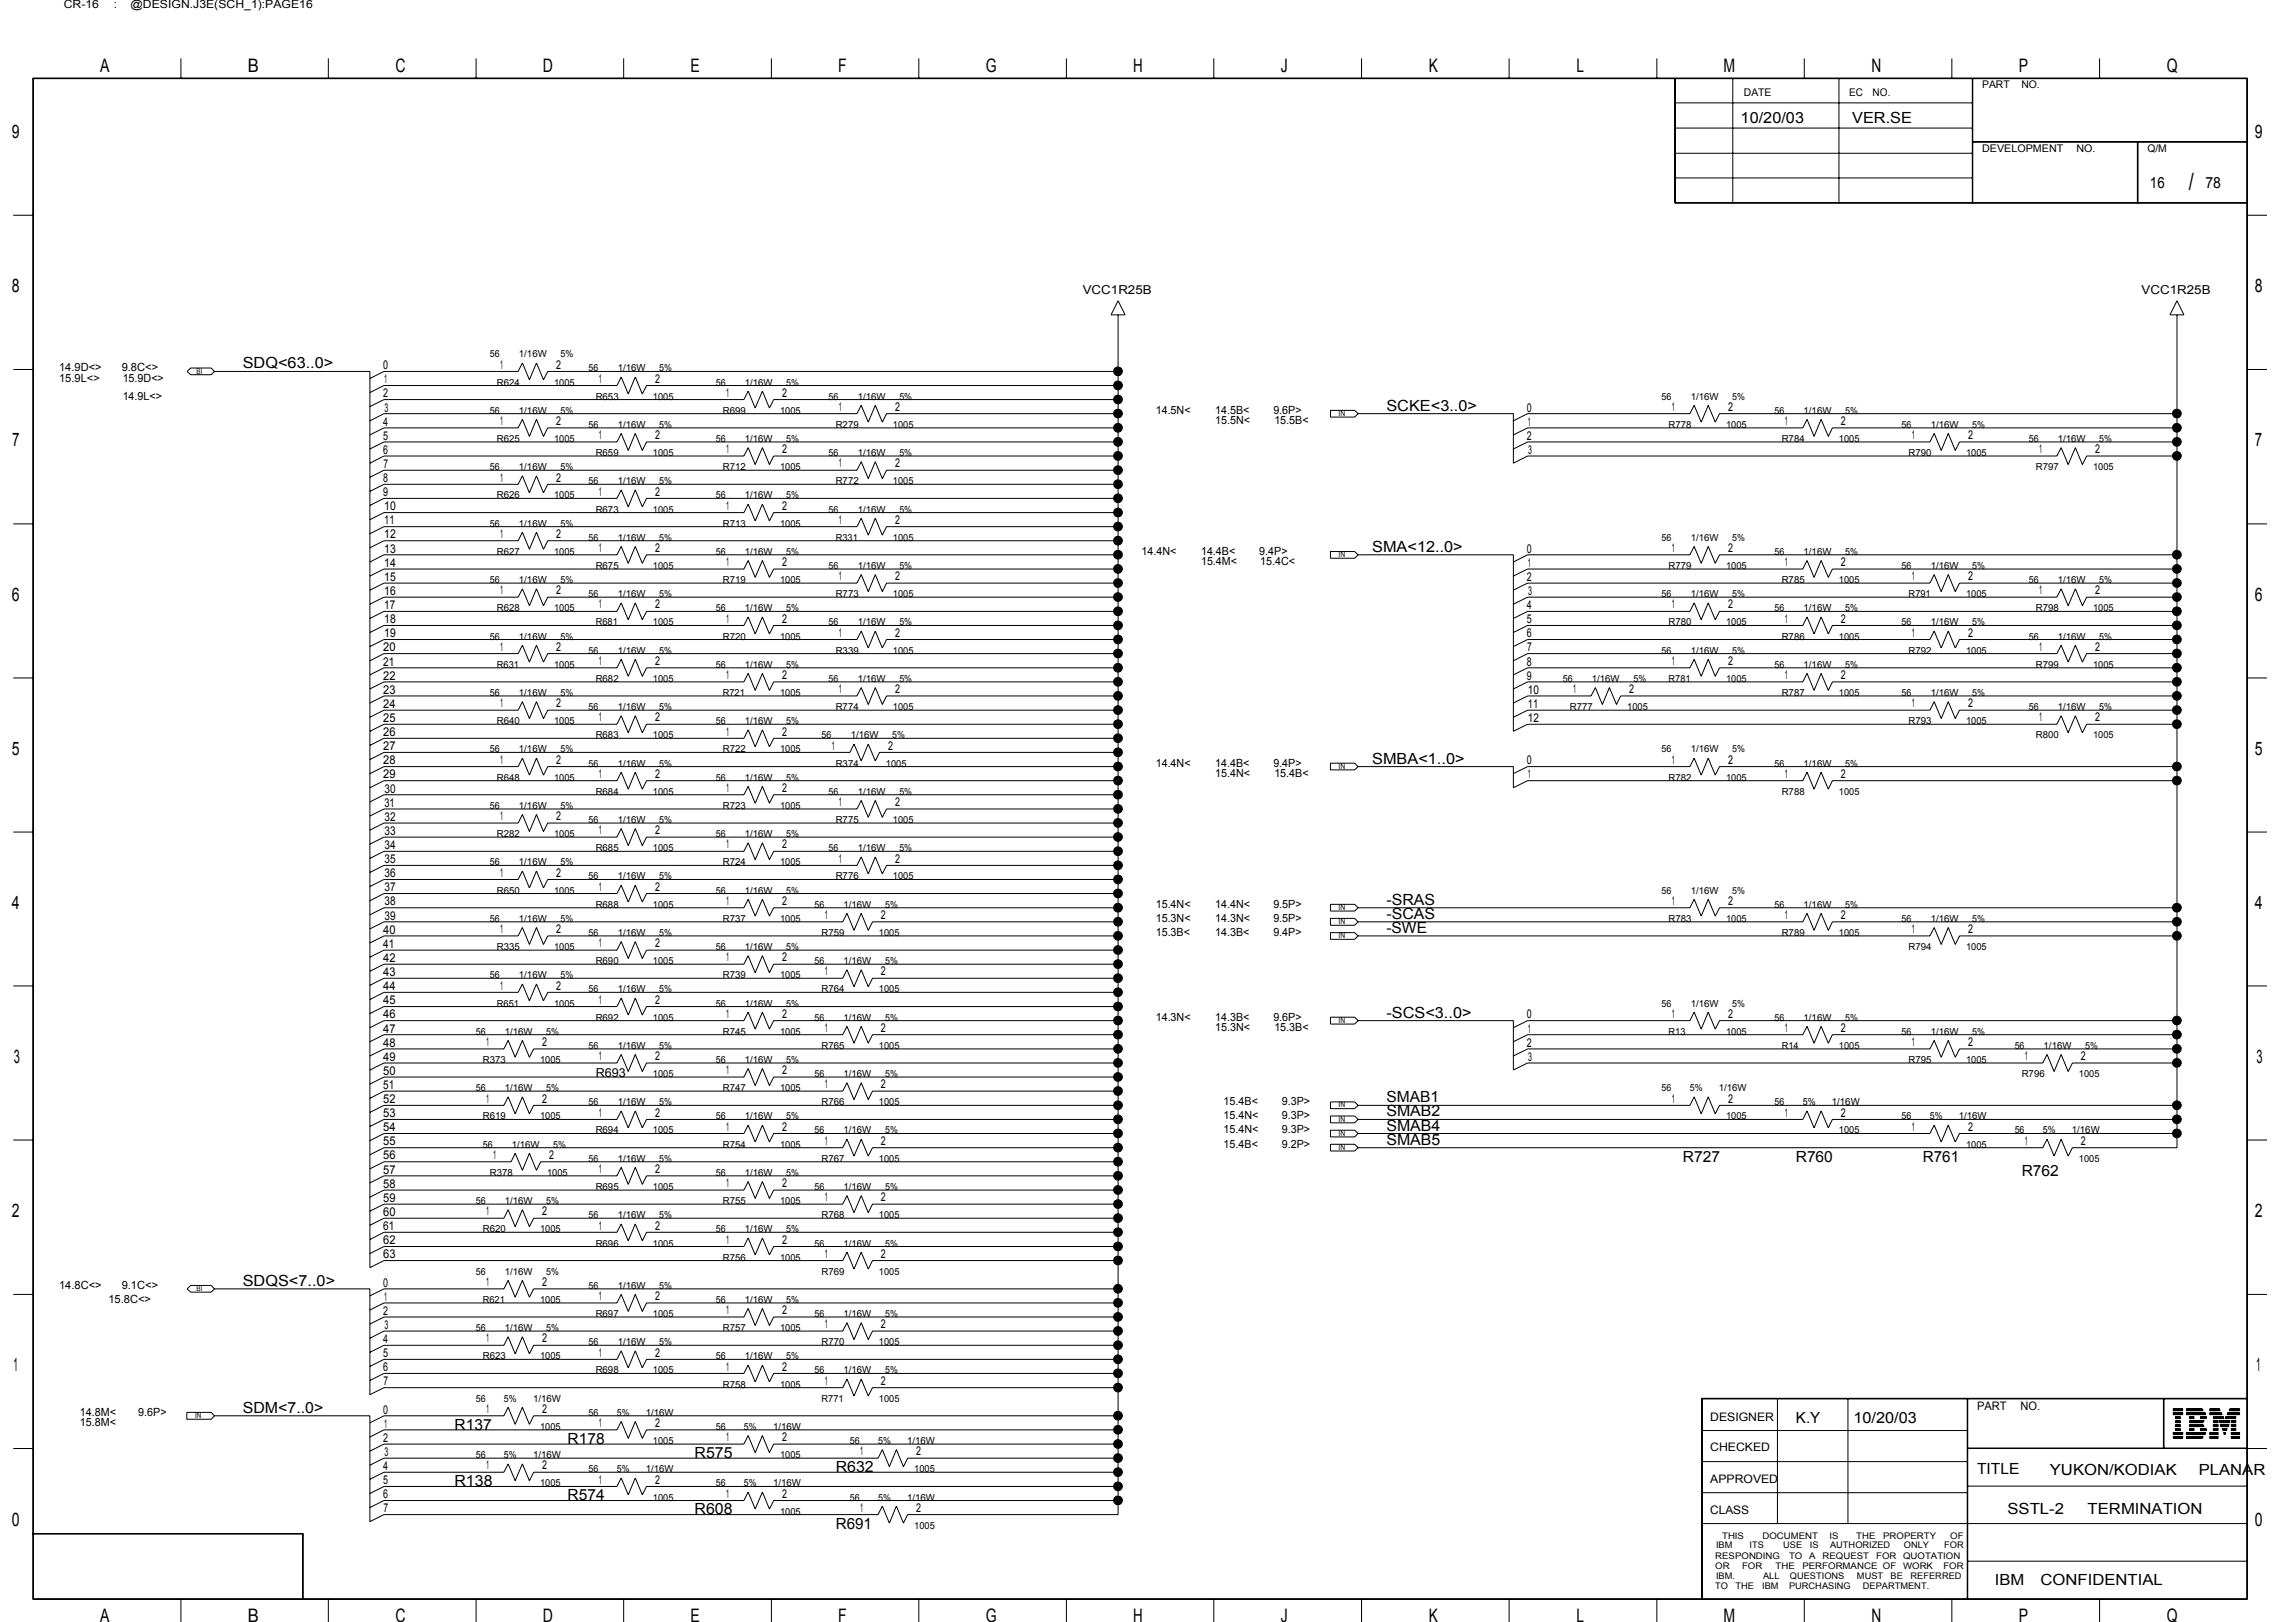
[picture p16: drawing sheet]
<svg xmlns="http://www.w3.org/2000/svg" width="297mm" height="210mm" viewBox="0 0 297 210" stroke-linecap="round" stroke-linejoin="round" font-family="sans-serif">
<defs><g id="words">
<text font-size="3.1" x="283.2" y="24.6">/</text>
<g font-size="2.4">
<text x="13" y="9.4">A</text>
<text x="32" y="9.4">B</text>
<text x="51.2" y="9.4">C</text>
<text x="70.2" y="9.4">D</text>
<text x="89.3" y="9.4">E</text>
<text x="108.4" y="9.4">F</text>
<text x="127.5" y="9.4">G</text>
<text x="146.6" y="9.4">H</text>
<text x="165.7" y="9.4">J</text>
<text x="184.8" y="9.4">K</text>
<text x="203.9" y="9.4">L</text>
<text x="223" y="9.4">M</text>
<text x="242.1" y="9.4">N</text>
<text x="261.2" y="9.4">P</text>
<text x="280.3" y="9.4">Q</text>
<text x="1.5" y="17.9">9</text>
<text x="291.7" y="17.9">9</text>
<text x="1.5" y="37.8">8</text>
<text x="291.7" y="37.8">8</text>
<text x="1.6" y="57.8">7</text>
<text x="291.7" y="57.8">7</text>
<text x="1.5" y="77.7">6</text>
<text x="291.7" y="77.7">6</text>
<text x="1.5" y="97.7">5</text>
<text x="291.7" y="97.7">5</text>
<text x="1.5" y="117.6">4</text>
<text x="291.7" y="117.6">4</text>
<text x="1.8" y="137.5">3</text>
<text x="291.9" y="137.5">3</text>
<text x="1.5" y="157.5">2</text>
<text x="291.7" y="157.5">2</text>
<text x="1.8" y="177.5">1</text>
<text x="291.9" y="177.5">1</text>
<text x="1.5" y="197.4">0</text>
<text x="291.7" y="197.4">0</text>
<text x="13" y="209.9">A</text>
<text x="32" y="209.9">B</text>
<text x="51.2" y="209.9">C</text>
<text x="70.2" y="209.9">D</text>
<text x="89.3" y="209.9">E</text>
<text x="108.4" y="209.9">F</text>
<text x="127.5" y="209.9">G</text>
<text x="146.6" y="209.9">H</text>
<text x="165.7" y="209.9">J</text>
<text x="184.8" y="209.9">K</text>
<text x="203.9" y="209.9">L</text>
<text x="223" y="209.9">M</text>
<text x="242.1" y="209.9">N</text>
<text x="261.2" y="209.9">P</text>
<text x="280.3" y="209.9">Q</text>
</g>
<g font-size="2">
<text x="225.2" y="15.9">10/20/03</text>
<text x="239.6" y="15.9">VER.SE</text>
<text x="278.1" y="24.3">16</text>
<text x="285.3" y="24.3">78</text>
<text x="31.4" y="47.7">SDQ&lt;63..0&gt;</text>
<text x="179.4" y="53.1">SCKE&lt;3..0&gt;</text>
<text x="177.5" y="71.4">SMA&lt;12..0&gt;</text>
<text x="177.5" y="98.8">SMBA&lt;1..0&gt;</text>
<text x="179.4" y="117.1">-SRAS</text>
<text x="179.4" y="118.9">-SCAS</text>
<text x="179.4" y="120.7">-SWE</text>
<text x="179.4" y="131.7">-SCS&lt;3..0&gt;</text>
<text x="179.4" y="142.7">SMAB1</text>
<text x="179.4" y="148.1">SMAB5</text>
<text x="179.4" y="146.3">SMAB4</text>
<text x="179.4" y="144.5">SMAB2</text>
<text x="217.7" y="150.3">R727</text>
<text x="232.3" y="150.3">R760</text>
<text x="248.8" y="150.3">R761</text>
<text x="261.6" y="152.1">R762</text>
<text x="31.4" y="166.4">SDQS&lt;7..0&gt;</text>
<text x="31.4" y="182.8">SDM&lt;7..0&gt;</text>
<text x="58.8" y="185">R137</text>
<text x="232.3" y="184.1">K.Y</text>
<text x="239.8" y="184.1">10/20/03</text>
<text x="73.4" y="186.9">R178</text>
<text x="89.8" y="188.7">R575</text>
<text x="108.1" y="190.5">R632</text>
<text x="255.8" y="190.8">TITLE</text>
<text x="265.2" y="190.9">YUKON/KODIAK</text>
<text x="284.5" y="190.9">PLANAR</text>
<text x="58.8" y="192.3">R138</text>
<text x="73.4" y="194.2">R574</text>
<text x="89.8" y="196">R608</text>
<text x="108.1" y="197.8">R691</text>
<text x="259.7" y="196">SSTL-2</text>
<text x="270.1" y="196">TERMINATION</text>
<text x="258.1" y="205.1">IBM</text>
<text x="264" y="205.1">CONFIDENTIAL</text>
</g>
<g font-size="1.6">
<text x="140.1" y="38">VCC1R25B</text>
<text x="277.1" y="38">VCC1R25B</text>
<text x="49.6" y="47.8">0</text>
<text x="64.7" y="47.7">1</text>
<text x="72" y="47.7">2</text>
<text x="49.6" y="51.4">2</text>
<text x="49.7" y="49.6">1</text>
<text x="49.7" y="53.3">3</text>
<text x="77.5" y="49.5">1</text>
<text x="84.7" y="49.5">2</text>
<text x="93.9" y="51.4">1</text>
<text x="101.2" y="51.4">2</text>
<text x="108.5" y="53.2">1</text>
<text x="115.8" y="53.2">2</text>
<text x="197.5" y="53.3">0</text>
<text x="216.3" y="53.2">1</text>
<text x="223.6" y="53.2">2</text>
<text x="49.6" y="55.1">4</text>
<text x="49.6" y="56.9">5</text>
<text x="49.6" y="58.7">6</text>
<text x="64.7" y="55">1</text>
<text x="72" y="55">2</text>
<text x="77.5" y="56.8">1</text>
<text x="84.7" y="56.8">2</text>
<text x="93.9" y="58.7">1</text>
<text x="101.2" y="58.7">2</text>
<text x="197.5" y="56.9">2</text>
<text x="197.7" y="55.1">1</text>
<text x="197.7" y="58.7">3</text>
<text x="230.9" y="55">1</text>
<text x="238.2" y="55">2</text>
<text x="247.4" y="56.8">1</text>
<text x="254.6" y="56.8">2</text>
<text x="263.8" y="58.7">1</text>
<text x="271" y="58.7">2</text>
<text x="49.6" y="64.2">9</text>
<text x="49.6" y="62.4">8</text>
<text x="49.6" y="60.6">7</text>
<text x="64.7" y="62.3">1</text>
<text x="72" y="62.3">2</text>
<text x="77.5" y="64.1">1</text>
<text x="84.7" y="64.1">2</text>
<text x="93.9" y="66">1</text>
<text x="101.2" y="66">2</text>
<text x="108.5" y="60.5">1</text>
<text x="115.8" y="60.5">2</text>
<text x="49.7" y="66">10</text>
<text x="49.7" y="67.9">11</text>
<text x="49.7" y="69.7">12</text>
<text x="49.7" y="71.5">13</text>
<text x="64.7" y="69.6">1</text>
<text x="72" y="69.6">2</text>
<text x="77.5" y="71.4">1</text>
<text x="84.7" y="71.4">2</text>
<text x="108.5" y="67.8">1</text>
<text x="115.8" y="67.8">2</text>
<text x="197.5" y="71.5">0</text>
<text x="216.3" y="71.4">1</text>
<text x="223.6" y="71.4">2</text>
<text x="49.7" y="75.2">15</text>
<text x="49.7" y="73.3">14</text>
<text x="49.7" y="77">16</text>
<text x="64.7" y="76.9">1</text>
<text x="72" y="76.9">2</text>
<text x="93.9" y="73.3">1</text>
<text x="101.2" y="73.3">2</text>
<text x="108.5" y="75.1">1</text>
<text x="115.8" y="75.1">2</text>
<text x="197.5" y="75.2">2</text>
<text x="197.7" y="73.3">1</text>
<text x="197.7" y="77">3</text>
<text x="230.9" y="73.3">1</text>
<text x="238.2" y="73.3">2</text>
<text x="247.4" y="75.1">1</text>
<text x="254.6" y="75.1">2</text>
<text x="263.8" y="76.9">1</text>
<text x="271" y="76.9">2</text>
<text x="49.7" y="78.8">17</text>
<text x="49.7" y="82.5">19</text>
<text x="49.7" y="80.6">18</text>
<text x="77.5" y="78.7">1</text>
<text x="84.7" y="78.7">2</text>
<text x="93.9" y="80.6">1</text>
<text x="101.2" y="80.6">2</text>
<text x="108.5" y="82.4">1</text>
<text x="115.8" y="82.4">2</text>
<text x="197.5" y="78.8">4</text>
<text x="197.5" y="80.6">5</text>
<text x="197.5" y="82.5">6</text>
<text x="216.3" y="78.7">1</text>
<text x="223.6" y="78.7">2</text>
<text x="230.9" y="80.6">1</text>
<text x="238.2" y="80.6">2</text>
<text x="247.4" y="82.4">1</text>
<text x="254.6" y="82.4">2</text>
<text x="49.6" y="84.3">20</text>
<text x="49.6" y="86.1">21</text>
<text x="49.6" y="87.9">22</text>
<text x="49.6" y="89.8">23</text>
<text x="64.7" y="84.2">1</text>
<text x="72" y="84.2">2</text>
<text x="77.5" y="86">1</text>
<text x="84.7" y="86">2</text>
<text x="93.9" y="87.9">1</text>
<text x="101.2" y="87.9">2</text>
<text x="108.5" y="89.7">1</text>
<text x="115.8" y="89.7">2</text>
<text x="197.5" y="87.9">9</text>
<text x="197.5" y="86.1">8</text>
<text x="197.6" y="84.3">7</text>
<text x="197.7" y="89.8">10</text>
<text x="203.5" y="89.7">1</text>
<text x="210.8" y="89.7">2</text>
<text x="216.3" y="86">1</text>
<text x="223.6" y="86">2</text>
<text x="230.9" y="87.9">1</text>
<text x="238.2" y="87.9">2</text>
<text x="263.8" y="84.2">1</text>
<text x="271" y="84.2">2</text>
<text x="49.6" y="91.6">24</text>
<text x="49.6" y="93.4">25</text>
<text x="49.6" y="95.3">26</text>
<text x="64.7" y="91.5">1</text>
<text x="72" y="91.5">2</text>
<text x="77.5" y="93.4">1</text>
<text x="84.7" y="93.4">2</text>
<text x="93.9" y="95.2">1</text>
<text x="101.2" y="95.2">2</text>
<text x="197.7" y="91.6">11</text>
<text x="197.7" y="93.4">12</text>
<text x="247.4" y="91.5">1</text>
<text x="254.6" y="91.5">2</text>
<text x="263.8" y="93.4">1</text>
<text x="271" y="93.4">2</text>
<text x="49.6" y="97.1">27</text>
<text x="49.6" y="98.9">28</text>
<text x="49.6" y="100.7">29</text>
<text x="64.7" y="98.8">1</text>
<text x="72" y="98.8">2</text>
<text x="77.5" y="100.7">1</text>
<text x="84.7" y="100.7">2</text>
<text x="107.6" y="97">1</text>
<text x="114.9" y="97">2</text>
<text x="197.5" y="98.9">0</text>
<text x="197.7" y="100.7">1</text>
<text x="216.3" y="98.8">1</text>
<text x="223.6" y="98.8">2</text>
<text x="230.9" y="100.7">1</text>
<text x="238.2" y="100.7">2</text>
<text x="49.7" y="102.6">30</text>
<text x="49.7" y="104.4">31</text>
<text x="49.7" y="106.2">32</text>
<text x="64.7" y="106.2">1</text>
<text x="72" y="106.2">2</text>
<text x="77.5" y="108">1</text>
<text x="84.7" y="108">2</text>
<text x="93.9" y="102.5">1</text>
<text x="101.2" y="102.5">2</text>
<text x="108.5" y="104.3">1</text>
<text x="115.8" y="104.3">2</text>
<text x="49.7" y="108">33</text>
<text x="49.7" y="109.9">34</text>
<text x="49.7" y="111.7">35</text>
<text x="49.7" y="113.5">36</text>
<text x="64.7" y="113.5">1</text>
<text x="72" y="113.5">2</text>
<text x="93.9" y="109.8">1</text>
<text x="101.2" y="109.8">2</text>
<text x="108.5" y="111.6">1</text>
<text x="115.8" y="111.6">2</text>
<text x="49.7" y="115.4">37</text>
<text x="49.7" y="117.2">38</text>
<text x="49.7" y="119">39</text>
<text x="77.5" y="115.3">1</text>
<text x="84.7" y="115.3">2</text>
<text x="93.9" y="117.1">1</text>
<text x="101.2" y="117.1">2</text>
<text x="106.7" y="118.9">1</text>
<text x="114" y="118.9">2</text>
<text x="216.3" y="117.1">1</text>
<text x="223.6" y="117.1">2</text>
<text x="230.9" y="118.9">1</text>
<text x="238.2" y="118.9">2</text>
<text x="49.6" y="120.8">40</text>
<text x="49.6" y="122.7">41</text>
<text x="49.6" y="124.5">42</text>
<text x="64.7" y="120.8">1</text>
<text x="72" y="120.8">2</text>
<text x="77.5" y="122.6">1</text>
<text x="84.7" y="122.6">2</text>
<text x="93.9" y="124.4">1</text>
<text x="101.2" y="124.4">2</text>
<text x="247.4" y="120.8">1</text>
<text x="254.6" y="120.8">2</text>
<text x="49.6" y="126.3">43</text>
<text x="49.6" y="128.1">44</text>
<text x="49.6" y="130">45</text>
<text x="49.6" y="131.8">46</text>
<text x="64.7" y="128.1">1</text>
<text x="72" y="128.1">2</text>
<text x="77.5" y="129.9">1</text>
<text x="84.7" y="129.9">2</text>
<text x="93.9" y="131.7">1</text>
<text x="101.2" y="131.7">2</text>
<text x="106.7" y="126.2">1</text>
<text x="114" y="126.2">2</text>
<text x="197.5" y="131.8">0</text>
<text x="216.3" y="131.7">1</text>
<text x="223.6" y="131.7">2</text>
<text x="49.6" y="133.6">47</text>
<text x="49.6" y="135.4">48</text>
<text x="49.6" y="137.3">49</text>
<text x="62.9" y="135.4">1</text>
<text x="70.1" y="135.4">2</text>
<text x="77.5" y="137.2">1</text>
<text x="84.7" y="137.2">2</text>
<text x="106.7" y="133.5">1</text>
<text x="114" y="133.5">2</text>
<text x="197.5" y="135.4">2</text>
<text x="197.7" y="133.6">1</text>
<text x="197.7" y="137.3">3</text>
<text x="230.9" y="133.5">1</text>
<text x="238.2" y="133.5">2</text>
<text x="247.4" y="135.4">1</text>
<text x="254.6" y="135.4">2</text>
<text x="262" y="137.2">1</text>
<text x="269.2" y="137.2">2</text>
<text x="49.6" y="139.1">50</text>
<text x="49.6" y="140.9">51</text>
<text x="49.6" y="142.7">52</text>
<text x="62.9" y="142.7">1</text>
<text x="70.1" y="142.7">2</text>
<text x="77.1" y="139.4">R693</text>
<text x="93.9" y="139">1</text>
<text x="101.2" y="139">2</text>
<text x="106.7" y="140.8">1</text>
<text x="114" y="140.8">2</text>
<text x="216.3" y="142.7">1</text>
<text x="223.6" y="142.7">2</text>
<text x="49.6" y="144.6">53</text>
<text x="49.6" y="148.2">55</text>
<text x="49.6" y="146.4">54</text>
<text x="63.8" y="150">1</text>
<text x="71.1" y="150">2</text>
<text x="77.5" y="144.5">1</text>
<text x="84.7" y="144.5">2</text>
<text x="93.9" y="146.3">1</text>
<text x="101.2" y="146.3">2</text>
<text x="106.7" y="148.1">1</text>
<text x="114" y="148.1">2</text>
<text x="230.9" y="144.5">1</text>
<text x="238.2" y="144.5">2</text>
<text x="247.4" y="146.3">1</text>
<text x="254.6" y="146.3">2</text>
<text x="262" y="148.1">1</text>
<text x="269.2" y="148.1">2</text>
<text x="49.6" y="150.1">56</text>
<text x="49.6" y="151.9">57</text>
<text x="49.6" y="153.7">58</text>
<text x="49.6" y="155.5">59</text>
<text x="77.5" y="151.8">1</text>
<text x="84.7" y="151.8">2</text>
<text x="93.9" y="153.6">1</text>
<text x="101.2" y="153.6">2</text>
<text x="106.7" y="155.5">1</text>
<text x="114" y="155.5">2</text>
<text x="49.6" y="157.4">60</text>
<text x="49.6" y="159.2">61</text>
<text x="49.6" y="161">62</text>
<text x="62.9" y="157.3">1</text>
<text x="70.1" y="157.3">2</text>
<text x="77.5" y="159.1">1</text>
<text x="84.7" y="159.1">2</text>
<text x="93.9" y="160.9">1</text>
<text x="101.2" y="160.9">2</text>
<text x="49.6" y="162.8">63</text>
<text x="49.6" y="166.5">0</text>
<text x="62.9" y="166.4">1</text>
<text x="70.1" y="166.4">2</text>
<text x="106.7" y="162.8">1</text>
<text x="114" y="162.8">2</text>
<text x="49.6" y="170.1">2</text>
<text x="49.6" y="173.8">4</text>
<text x="49.7" y="168.3">1</text>
<text x="49.7" y="172">3</text>
<text x="62.9" y="173.7">1</text>
<text x="70.1" y="173.7">2</text>
<text x="77.5" y="168.3">1</text>
<text x="84.7" y="168.3">2</text>
<text x="93.9" y="170.1">1</text>
<text x="101.2" y="170.1">2</text>
<text x="106.7" y="171.9">1</text>
<text x="114" y="171.9">2</text>
<text x="49.6" y="175.6">5</text>
<text x="49.6" y="177.5">6</text>
<text x="49.6" y="179.3">7</text>
<text x="77.5" y="175.6">1</text>
<text x="84.7" y="175.6">2</text>
<text x="93.9" y="177.4">1</text>
<text x="101.2" y="177.4">2</text>
<text x="106.7" y="179.2">1</text>
<text x="114" y="179.2">2</text>
<text x="49.6" y="182.9">0</text>
<text x="49.7" y="184.8">1</text>
<text x="62.9" y="182.9">1</text>
<text x="70.1" y="182.9">2</text>
<text x="77.5" y="184.7">1</text>
<text x="84.7" y="184.7">2</text>
<text x="49.6" y="190.2">4</text>
<text x="49.6" y="186.6">2</text>
<text x="49.7" y="188.4">3</text>
<text x="62.9" y="190.2">1</text>
<text x="70.1" y="190.2">2</text>
<text x="77.5" y="192">1</text>
<text x="84.7" y="192">2</text>
<text x="93.9" y="186.5">1</text>
<text x="101.2" y="186.5">2</text>
<text x="111.3" y="188.3">1</text>
<text x="118.5" y="188.3">2</text>
<text x="49.6" y="193.9">6</text>
<text x="49.6" y="192.1">5</text>
<text x="49.6" y="195.7">7</text>
<text x="93.9" y="193.8">1</text>
<text x="101.2" y="193.8">2</text>
<text x="111.3" y="195.6">1</text>
<text x="118.5" y="195.6">2</text>
</g>
<g font-size="1.5">
<text x="8.3" y="1">CR-16</text>
<text x="14.7" y="1">:</text>
<text x="16.9" y="1">@DESIGN.J3E(SCH_1):PAGE16</text>
<text x="7.6" y="48.1">14.9D&lt;&gt;</text>
<text x="7.6" y="49.4">15.9L&lt;&gt;</text>
<text x="15.7" y="48.1">9.8C&lt;&gt;</text>
<text x="15.9" y="51.7">14.9L&lt;&gt;</text>
<text x="15.9" y="49.4">15.9D&lt;&gt;</text>
<text x="149.5" y="53.5">14.5N&lt;</text>
<text x="157.2" y="53.5">14.5B&lt;</text>
<text x="164.7" y="53.5">9.6P&gt;</text>
<text x="157.2" y="54.9">15.5N&lt;</text>
<text x="164.9" y="54.9">15.5B&lt;</text>
<text x="147.7" y="71.8">14.4N&lt;</text>
<text x="155.4" y="71.8">14.4B&lt;</text>
<text x="162.9" y="71.8">9.4P&gt;</text>
<text x="155.4" y="73.1">15.4M&lt;</text>
<text x="163" y="73.1">15.4C&lt;</text>
<text x="149.5" y="99.2">14.4N&lt;</text>
<text x="157.2" y="99.2">14.4B&lt;</text>
<text x="157.2" y="100.5">15.4N&lt;</text>
<text x="164.7" y="99.2">9.4P&gt;</text>
<text x="164.9" y="100.5">15.4B&lt;</text>
<text x="149.5" y="117.5">15.4N&lt;</text>
<text x="149.5" y="119.3">15.3N&lt;</text>
<text x="157.2" y="117.5">14.4N&lt;</text>
<text x="157.2" y="119.3">14.3N&lt;</text>
<text x="164.7" y="117.5">9.5P&gt;</text>
<text x="164.7" y="119.3">9.5P&gt;</text>
<text x="149.5" y="121.1">15.3B&lt;</text>
<text x="157.2" y="121.1">14.3B&lt;</text>
<text x="164.7" y="121.1">9.4P&gt;</text>
<text x="149.5" y="132.1">14.3N&lt;</text>
<text x="157.2" y="132.1">14.3B&lt;</text>
<text x="157.2" y="133.4">15.3N&lt;</text>
<text x="164.7" y="132.1">9.6P&gt;</text>
<text x="164.9" y="133.4">15.3B&lt;</text>
<text x="158.3" y="143">15.4B&lt;</text>
<text x="165.8" y="143">9.3P&gt;</text>
<text x="158.3" y="148.5">15.4B&lt;</text>
<text x="158.3" y="146.7">15.4N&lt;</text>
<text x="158.3" y="144.9">15.4N&lt;</text>
<text x="165.8" y="148.5">9.2P&gt;</text>
<text x="165.8" y="146.7">9.3P&gt;</text>
<text x="165.8" y="144.9">9.3P&gt;</text>
<text x="7.6" y="166.8">14.8C&lt;&gt;</text>
<text x="15.7" y="166.8">9.1C&lt;&gt;</text>
<text x="14" y="168.6">15.8C&lt;&gt;</text>
<text x="10.3" y="183.2">14.8M&lt;</text>
<text x="10.3" y="184.5">15.8M&lt;</text>
<text x="17.9" y="183.2">9.6P&gt;</text>
<text x="221.3" y="183.8">DESIGNER</text>
<text x="255.8" y="182.5">PART</text>
<text x="261.4" y="182.5">NO.</text>
<text x="221.3" y="191.9">APPROVED</text>
<text x="221.3" y="187.8">CHECKED</text>
<text x="221.3" y="195.9">CLASS</text>
</g>
<g font-size="1.4">
<text x="256.4" y="11.4">PART</text>
<text x="261.5" y="11.4">NO.</text>
<text x="225.6" y="12.4">DATE</text>
<text x="239.2" y="12.4">EC</text>
<text x="242.3" y="12.4">NO.</text>
<text x="256.4" y="19.7">DEVELOPMENT</text>
<text x="268.6" y="19.7">NO.</text>
<text x="277.8" y="19.7">Q/M</text>
</g>
<g font-size="1.3">
<text x="63.4" y="46.2">56</text>
<text x="67.1" y="46.2">1/16W</text>
<text x="72.5" y="46.2">5%</text>
<text x="63.4" y="53.5">56</text>
<text x="64.3" y="49.9">R624</text>
<text x="67.1" y="53.5">1/16W</text>
<text x="71.7" y="49.9">1005</text>
<text x="72.5" y="53.5">5%</text>
<text x="76.2" y="48.1">56</text>
<text x="77.1" y="51.7">R653</text>
<text x="79.9" y="48.1">1/16W</text>
<text x="84.5" y="51.7">1005</text>
<text x="85.3" y="48.1">5%</text>
<text x="92.6" y="49.9">56</text>
<text x="93.5" y="53.5">R699</text>
<text x="96.3" y="49.9">1/16W</text>
<text x="100.9" y="53.5">1005</text>
<text x="101.7" y="49.9">5%</text>
<text x="107.2" y="51.7">56</text>
<text x="111" y="51.7">1/16W</text>
<text x="116.3" y="51.7">5%</text>
<text x="215" y="51.7">56</text>
<text x="218.7" y="51.7">1/16W</text>
<text x="224.1" y="51.7">5%</text>
<text x="229.6" y="53.5">56</text>
<text x="233.3" y="53.5">1/16W</text>
<text x="238.7" y="53.5">5%</text>
<text x="64.3" y="57.2">R625</text>
<text x="71.7" y="57.2">1005</text>
<text x="76.2" y="55.4">56</text>
<text x="77.1" y="59">R659</text>
<text x="79.9" y="55.4">1/16W</text>
<text x="84.5" y="59">1005</text>
<text x="85.3" y="55.4">5%</text>
<text x="92.6" y="57.2">56</text>
<text x="96.3" y="57.2">1/16W</text>
<text x="101.7" y="57.2">5%</text>
<text x="107.2" y="59">56</text>
<text x="108.1" y="55.4">R279</text>
<text x="111" y="59">1/16W</text>
<text x="115.5" y="55.4">1005</text>
<text x="116.3" y="59">5%</text>
<text x="215.9" y="55.4">R778</text>
<text x="223.3" y="55.4">1005</text>
<text x="230.5" y="57.2">R784</text>
<text x="237.9" y="57.2">1005</text>
<text x="246" y="55.4">56</text>
<text x="246.9" y="59">R790</text>
<text x="249.8" y="55.4">1/16W</text>
<text x="254.4" y="59">1005</text>
<text x="255.2" y="55.4">5%</text>
<text x="262.5" y="57.2">56</text>
<text x="266.2" y="57.2">1/16W</text>
<text x="271.6" y="57.2">5%</text>
<text x="63.4" y="60.9">56</text>
<text x="64.3" y="64.5">R626</text>
<text x="67.1" y="60.9">1/16W</text>
<text x="71.7" y="64.5">1005</text>
<text x="72.5" y="60.9">5%</text>
<text x="76.2" y="62.7">56</text>
<text x="79.9" y="62.7">1/16W</text>
<text x="85.3" y="62.7">5%</text>
<text x="92.6" y="64.5">56</text>
<text x="93.5" y="60.9">R712</text>
<text x="96.3" y="64.5">1/16W</text>
<text x="100.9" y="60.9">1005</text>
<text x="101.7" y="64.5">5%</text>
<text x="108.1" y="62.7">R772</text>
<text x="115.5" y="62.7">1005</text>
<text x="263.4" y="60.9">R797</text>
<text x="270.8" y="60.9">1005</text>
<text x="63.4" y="68.2">56</text>
<text x="64.3" y="71.8">R627</text>
<text x="67.1" y="68.2">1/16W</text>
<text x="71.7" y="71.8">1005</text>
<text x="72.5" y="68.2">5%</text>
<text x="76.2" y="70">56</text>
<text x="77.1" y="66.3">R673</text>
<text x="79.9" y="70">1/16W</text>
<text x="84.5" y="66.3">1005</text>
<text x="85.3" y="70">5%</text>
<text x="92.6" y="71.8">56</text>
<text x="93.5" y="68.2">R713</text>
<text x="96.3" y="71.8">1/16W</text>
<text x="100.9" y="68.2">1005</text>
<text x="101.7" y="71.8">5%</text>
<text x="107.2" y="66.3">56</text>
<text x="108.1" y="70">R331</text>
<text x="111" y="66.3">1/16W</text>
<text x="115.5" y="70">1005</text>
<text x="116.3" y="66.3">5%</text>
<text x="215" y="70">56</text>
<text x="218.7" y="70">1/16W</text>
<text x="224.1" y="70">5%</text>
<text x="229.6" y="71.8">56</text>
<text x="233.3" y="71.8">1/16W</text>
<text x="238.7" y="71.8">5%</text>
<text x="63.4" y="75.5">56</text>
<text x="67.1" y="75.5">1/16W</text>
<text x="72.5" y="75.5">5%</text>
<text x="76.2" y="77.3">56</text>
<text x="77.1" y="73.6">R675</text>
<text x="79.9" y="77.3">1/16W</text>
<text x="84.5" y="73.6">1005</text>
<text x="85.3" y="77.3">5%</text>
<text x="93.5" y="75.5">R719</text>
<text x="100.9" y="75.5">1005</text>
<text x="107.2" y="73.6">56</text>
<text x="108.1" y="77.3">R773</text>
<text x="111" y="73.6">1/16W</text>
<text x="115.5" y="77.3">1005</text>
<text x="116.3" y="73.6">5%</text>
<text x="215" y="77.3">56</text>
<text x="215.9" y="73.6">R779</text>
<text x="218.7" y="77.3">1/16W</text>
<text x="223.3" y="73.6">1005</text>
<text x="224.1" y="77.3">5%</text>
<text x="230.5" y="75.5">R785</text>
<text x="237.9" y="75.5">1005</text>
<text x="246" y="73.6">56</text>
<text x="246.9" y="77.3">R791</text>
<text x="249.8" y="73.6">1/16W</text>
<text x="254.4" y="77.3">1005</text>
<text x="255.2" y="73.6">5%</text>
<text x="262.5" y="75.5">56</text>
<text x="266.2" y="75.5">1/16W</text>
<text x="271.6" y="75.5">5%</text>
<text x="63.4" y="82.8">56</text>
<text x="64.3" y="79.1">R628</text>
<text x="67.1" y="82.8">1/16W</text>
<text x="71.7" y="79.1">1005</text>
<text x="72.5" y="82.8">5%</text>
<text x="77.1" y="80.9">R681</text>
<text x="84.5" y="80.9">1005</text>
<text x="92.6" y="79.1">56</text>
<text x="93.5" y="82.8">R720</text>
<text x="96.3" y="79.1">1/16W</text>
<text x="100.9" y="82.8">1005</text>
<text x="101.7" y="79.1">5%</text>
<text x="107.2" y="80.9">56</text>
<text x="111" y="80.9">1/16W</text>
<text x="116.3" y="80.9">5%</text>
<text x="215.9" y="80.9">R780</text>
<text x="223.3" y="80.9">1005</text>
<text x="229.6" y="79.1">56</text>
<text x="230.5" y="82.8">R786</text>
<text x="233.3" y="79.1">1/16W</text>
<text x="237.9" y="82.8">1005</text>
<text x="238.7" y="79.1">5%</text>
<text x="246" y="80.9">56</text>
<text x="249.8" y="80.9">1/16W</text>
<text x="255.2" y="80.9">5%</text>
<text x="262.5" y="82.8">56</text>
<text x="263.4" y="79.1">R798</text>
<text x="266.2" y="82.8">1/16W</text>
<text x="270.8" y="79.1">1005</text>
<text x="271.6" y="82.8">5%</text>
<text x="64.3" y="86.4">R631</text>
<text x="71.7" y="86.4">1005</text>
<text x="76.2" y="84.6">56</text>
<text x="77.1" y="88.2">R682</text>
<text x="79.9" y="84.6">1/16W</text>
<text x="84.5" y="88.2">1005</text>
<text x="85.3" y="84.6">5%</text>
<text x="92.6" y="86.4">56</text>
<text x="96.3" y="86.4">1/16W</text>
<text x="101.7" y="86.4">5%</text>
<text x="107.2" y="88.2">56</text>
<text x="108.1" y="84.6">R339</text>
<text x="111" y="88.2">1/16W</text>
<text x="115.5" y="84.6">1005</text>
<text x="116.3" y="88.2">5%</text>
<text x="202.2" y="88.2">56</text>
<text x="205.9" y="88.2">1/16W</text>
<text x="211.3" y="88.2">5%</text>
<text x="215" y="84.6">56</text>
<text x="215.9" y="88.2">R781</text>
<text x="218.7" y="84.6">1/16W</text>
<text x="223.3" y="88.2">1005</text>
<text x="224.1" y="84.6">5%</text>
<text x="229.6" y="86.4">56</text>
<text x="233.3" y="86.4">1/16W</text>
<text x="238.7" y="86.4">5%</text>
<text x="246.9" y="84.6">R792</text>
<text x="254.4" y="84.6">1005</text>
<text x="263.4" y="86.4">R799</text>
<text x="270.8" y="86.4">1005</text>
<text x="63.4" y="90.1">56</text>
<text x="64.3" y="93.7">R640</text>
<text x="67.1" y="90.1">1/16W</text>
<text x="71.7" y="93.7">1005</text>
<text x="72.5" y="90.1">5%</text>
<text x="76.2" y="91.9">56</text>
<text x="77.1" y="95.5">R683</text>
<text x="79.9" y="91.9">1/16W</text>
<text x="84.5" y="95.5">1005</text>
<text x="85.3" y="91.9">5%</text>
<text x="92.6" y="93.7">56</text>
<text x="93.5" y="90.1">R721</text>
<text x="96.3" y="93.7">1/16W</text>
<text x="100.9" y="90.1">1005</text>
<text x="101.7" y="93.7">5%</text>
<text x="106.3" y="95.5">56</text>
<text x="108.1" y="91.9">R774</text>
<text x="110.1" y="95.5">1/16W</text>
<text x="115.4" y="95.5">5%</text>
<text x="115.5" y="91.9">1005</text>
<text x="203.1" y="91.9">R777</text>
<text x="210.5" y="91.9">1005</text>
<text x="230.5" y="90.1">R787</text>
<text x="237.9" y="90.1">1005</text>
<text x="246" y="90.1">56</text>
<text x="246.9" y="93.7">R793</text>
<text x="249.8" y="90.1">1/16W</text>
<text x="254.4" y="93.7">1005</text>
<text x="255.2" y="90.1">5%</text>
<text x="262.5" y="91.9">56</text>
<text x="263.4" y="95.5">R800</text>
<text x="266.2" y="91.9">1/16W</text>
<text x="270.8" y="95.5">1005</text>
<text x="271.6" y="91.9">5%</text>
<text x="63.4" y="97.4">56</text>
<text x="64.3" y="101">R648</text>
<text x="67.1" y="97.4">1/16W</text>
<text x="71.7" y="101">1005</text>
<text x="72.5" y="97.4">5%</text>
<text x="76.2" y="99.2">56</text>
<text x="79.9" y="99.2">1/16W</text>
<text x="85.3" y="99.2">5%</text>
<text x="92.6" y="101">56</text>
<text x="93.5" y="97.4">R722</text>
<text x="96.3" y="101">1/16W</text>
<text x="100.9" y="97.4">1005</text>
<text x="101.7" y="101">5%</text>
<text x="108.1" y="99.2">R374</text>
<text x="114.6" y="99.2">1005</text>
<text x="215" y="97.4">56</text>
<text x="215.9" y="101">R782</text>
<text x="218.7" y="97.4">1/16W</text>
<text x="223.3" y="101">1005</text>
<text x="224.1" y="97.4">5%</text>
<text x="229.6" y="99.2">56</text>
<text x="233.3" y="99.2">1/16W</text>
<text x="238.7" y="99.2">5%</text>
<text x="63.4" y="104.7">56</text>
<text x="67.1" y="104.7">1/16W</text>
<text x="72.5" y="104.7">5%</text>
<text x="76.2" y="106.5">56</text>
<text x="77.1" y="102.8">R684</text>
<text x="79.9" y="106.5">1/16W</text>
<text x="84.5" y="102.8">1005</text>
<text x="85.3" y="106.5">5%</text>
<text x="93.5" y="104.7">R723</text>
<text x="100.9" y="104.7">1005</text>
<text x="107.2" y="102.8">56</text>
<text x="108.1" y="106.5">R775</text>
<text x="111" y="102.8">1/16W</text>
<text x="115.5" y="106.5">1005</text>
<text x="116.3" y="102.8">5%</text>
<text x="230.5" y="102.8">R788</text>
<text x="237.9" y="102.8">1005</text>
<text x="63.4" y="112">56</text>
<text x="64.3" y="108.3">R282</text>
<text x="67.1" y="112">1/16W</text>
<text x="71.7" y="108.3">1005</text>
<text x="72.5" y="112">5%</text>
<text x="76.2" y="113.8">56</text>
<text x="77.1" y="110.2">R685</text>
<text x="79.9" y="113.8">1/16W</text>
<text x="84.5" y="110.2">1005</text>
<text x="85.3" y="113.8">5%</text>
<text x="92.6" y="108.3">56</text>
<text x="93.5" y="112">R724</text>
<text x="96.3" y="108.3">1/16W</text>
<text x="100.9" y="112">1005</text>
<text x="101.7" y="108.3">5%</text>
<text x="107.2" y="110.2">56</text>
<text x="108.1" y="113.8">R776</text>
<text x="111" y="110.2">1/16W</text>
<text x="115.5" y="113.8">1005</text>
<text x="116.3" y="110.2">5%</text>
<text x="63.4" y="119.3">56</text>
<text x="64.3" y="115.6">R650</text>
<text x="67.1" y="119.3">1/16W</text>
<text x="71.7" y="115.6">1005</text>
<text x="72.5" y="119.3">5%</text>
<text x="77.1" y="117.5">R688</text>
<text x="84.5" y="117.5">1005</text>
<text x="92.6" y="115.6">56</text>
<text x="93.5" y="119.3">R737</text>
<text x="96.3" y="115.6">1/16W</text>
<text x="100.9" y="119.3">1005</text>
<text x="101.7" y="115.6">5%</text>
<text x="105.4" y="117.5">56</text>
<text x="109.1" y="117.5">1/16W</text>
<text x="114.5" y="117.5">5%</text>
<text x="215" y="115.6">56</text>
<text x="215.9" y="119.3">R783</text>
<text x="218.7" y="115.6">1/16W</text>
<text x="223.3" y="119.3">1005</text>
<text x="224.1" y="115.6">5%</text>
<text x="229.6" y="117.5">56</text>
<text x="233.3" y="117.5">1/16W</text>
<text x="238.7" y="117.5">5%</text>
<text x="246" y="119.3">56</text>
<text x="249.8" y="119.3">1/16W</text>
<text x="255.2" y="119.3">5%</text>
<text x="64.3" y="123">R335</text>
<text x="71.7" y="123">1005</text>
<text x="76.2" y="121.1">56</text>
<text x="77.1" y="124.8">R690</text>
<text x="79.9" y="121.1">1/16W</text>
<text x="84.5" y="124.8">1005</text>
<text x="85.3" y="121.1">5%</text>
<text x="92.6" y="123">56</text>
<text x="96.3" y="123">1/16W</text>
<text x="101.7" y="123">5%</text>
<text x="105.4" y="124.8">56</text>
<text x="106.3" y="121.1">R759</text>
<text x="109.1" y="124.8">1/16W</text>
<text x="113.7" y="121.1">1005</text>
<text x="114.5" y="124.8">5%</text>
<text x="230.5" y="121.1">R789</text>
<text x="237.9" y="121.1">1005</text>
<text x="246.9" y="123">R794</text>
<text x="254.4" y="123">1005</text>
<text x="63.4" y="126.6">56</text>
<text x="64.3" y="130.3">R651</text>
<text x="67.1" y="126.6">1/16W</text>
<text x="71.7" y="130.3">1005</text>
<text x="72.5" y="126.6">5%</text>
<text x="76.2" y="128.4">56</text>
<text x="79.9" y="128.4">1/16W</text>
<text x="85.3" y="128.4">5%</text>
<text x="92.6" y="130.3">56</text>
<text x="93.5" y="126.6">R739</text>
<text x="96.3" y="130.3">1/16W</text>
<text x="100.9" y="126.6">1005</text>
<text x="101.7" y="130.3">5%</text>
<text x="106.3" y="128.4">R764</text>
<text x="113.7" y="128.4">1005</text>
<text x="215" y="130.3">56</text>
<text x="218.7" y="130.3">1/16W</text>
<text x="224.1" y="130.3">5%</text>
<text x="61.5" y="133.9">56</text>
<text x="62.5" y="137.6">R373</text>
<text x="65.3" y="133.9">1/16W</text>
<text x="69.9" y="137.6">1005</text>
<text x="70.7" y="133.9">5%</text>
<text x="76.2" y="135.7">56</text>
<text x="77.1" y="132.1">R692</text>
<text x="79.9" y="135.7">1/16W</text>
<text x="84.5" y="132.1">1005</text>
<text x="85.3" y="135.7">5%</text>
<text x="92.6" y="137.6">56</text>
<text x="93.5" y="133.9">R745</text>
<text x="96.3" y="137.6">1/16W</text>
<text x="100.9" y="133.9">1005</text>
<text x="101.7" y="137.6">5%</text>
<text x="105.4" y="132.1">56</text>
<text x="106.3" y="135.7">R765</text>
<text x="109.1" y="132.1">1/16W</text>
<text x="113.7" y="135.7">1005</text>
<text x="114.5" y="132.1">5%</text>
<text x="215.9" y="133.9">R13</text>
<text x="223.3" y="133.9">1005</text>
<text x="229.6" y="132.1">56</text>
<text x="230.5" y="135.7">R14</text>
<text x="233.3" y="132.1">1/16W</text>
<text x="237.9" y="135.7">1005</text>
<text x="238.7" y="132.1">5%</text>
<text x="246" y="133.9">56</text>
<text x="246.9" y="137.6">R795</text>
<text x="249.8" y="133.9">1/16W</text>
<text x="254.4" y="137.6">1005</text>
<text x="255.2" y="133.9">5%</text>
<text x="260.6" y="135.7">56</text>
<text x="264.4" y="135.7">1/16W</text>
<text x="269.8" y="135.7">5%</text>
<text x="61.5" y="141.2">56</text>
<text x="65.3" y="141.2">1/16W</text>
<text x="70.7" y="141.2">5%</text>
<text x="76.2" y="143">56</text>
<text x="79.9" y="143">1/16W</text>
<text x="84.5" y="139.4">1005</text>
<text x="85.3" y="143">5%</text>
<text x="93.5" y="141.2">R747</text>
<text x="100.9" y="141.2">1005</text>
<text x="105.4" y="139.4">56</text>
<text x="106.3" y="143">R766</text>
<text x="109.1" y="139.4">1/16W</text>
<text x="113.7" y="143">1005</text>
<text x="114.5" y="139.4">5%</text>
<text x="215" y="141.2">56</text>
<text x="218.6" y="141.2">5%</text>
<text x="222.4" y="141.2">1/16W</text>
<text x="229.6" y="143">56</text>
<text x="233.2" y="143">5%</text>
<text x="237" y="143">1/16W</text>
<text x="261.6" y="139.4">R796</text>
<text x="269" y="139.4">1005</text>
<text x="62.5" y="144.9">R619</text>
<text x="62.5" y="148.5">56</text>
<text x="66.2" y="148.5">1/16W</text>
<text x="69.9" y="144.9">1005</text>
<text x="71.6" y="148.5">5%</text>
<text x="77.1" y="146.7">R694</text>
<text x="84.5" y="146.7">1005</text>
<text x="92.6" y="144.9">56</text>
<text x="93.5" y="148.5">R754</text>
<text x="96.3" y="144.9">1/16W</text>
<text x="100.9" y="148.5">1005</text>
<text x="101.7" y="144.9">5%</text>
<text x="105.4" y="146.7">56</text>
<text x="109.1" y="146.7">1/16W</text>
<text x="114.5" y="146.7">5%</text>
<text x="223.3" y="144.9">1005</text>
<text x="237.9" y="146.7">1005</text>
<text x="246" y="144.9">56</text>
<text x="249.7" y="144.9">5%</text>
<text x="253.4" y="144.9">1/16W</text>
<text x="254.4" y="148.5">1005</text>
<text x="260.6" y="146.7">56</text>
<text x="264.3" y="146.7">5%</text>
<text x="268.1" y="146.7">1/16W</text>
<text x="61.5" y="155.8">56</text>
<text x="63.4" y="152.2">R378</text>
<text x="65.3" y="155.8">1/16W</text>
<text x="70.7" y="155.8">5%</text>
<text x="70.8" y="152.2">1005</text>
<text x="76.2" y="150.3">56</text>
<text x="77.1" y="154">R695</text>
<text x="79.9" y="150.3">1/16W</text>
<text x="84.5" y="154">1005</text>
<text x="85.3" y="150.3">5%</text>
<text x="92.6" y="152.2">56</text>
<text x="93.5" y="155.8">R755</text>
<text x="96.3" y="152.2">1/16W</text>
<text x="100.9" y="155.8">1005</text>
<text x="101.7" y="152.2">5%</text>
<text x="105.4" y="154">56</text>
<text x="106.3" y="150.3">R767</text>
<text x="109.1" y="154">1/16W</text>
<text x="113.7" y="150.3">1005</text>
<text x="114.5" y="154">5%</text>
<text x="269" y="150.3">1005</text>
<text x="62.5" y="159.5">R620</text>
<text x="69.9" y="159.5">1005</text>
<text x="76.2" y="157.6">56</text>
<text x="77.1" y="161.3">R696</text>
<text x="79.9" y="157.6">1/16W</text>
<text x="84.5" y="161.3">1005</text>
<text x="85.3" y="157.6">5%</text>
<text x="92.6" y="159.5">56</text>
<text x="96.3" y="159.5">1/16W</text>
<text x="101.7" y="159.5">5%</text>
<text x="105.4" y="161.3">56</text>
<text x="106.3" y="157.6">R768</text>
<text x="109.1" y="161.3">1/16W</text>
<text x="113.7" y="157.6">1005</text>
<text x="114.5" y="161.3">5%</text>
<text x="61.5" y="165">56</text>
<text x="65.3" y="165">1/16W</text>
<text x="70.7" y="165">5%</text>
<text x="76.2" y="166.8">56</text>
<text x="79.9" y="166.8">1/16W</text>
<text x="85.3" y="166.8">5%</text>
<text x="93.5" y="163.1">R756</text>
<text x="100.9" y="163.1">1005</text>
<text x="106.3" y="165">R769</text>
<text x="113.7" y="165">1005</text>
<text x="61.5" y="172.3">56</text>
<text x="62.5" y="168.6">R621</text>
<text x="65.3" y="172.3">1/16W</text>
<text x="69.9" y="168.6">1005</text>
<text x="70.7" y="172.3">5%</text>
<text x="77.1" y="170.4">R697</text>
<text x="84.5" y="170.4">1005</text>
<text x="92.6" y="168.6">56</text>
<text x="93.5" y="172.3">R757</text>
<text x="96.3" y="168.6">1/16W</text>
<text x="100.9" y="172.3">1005</text>
<text x="101.7" y="168.6">5%</text>
<text x="105.4" y="170.4">56</text>
<text x="109.1" y="170.4">1/16W</text>
<text x="114.5" y="170.4">5%</text>
<text x="62.5" y="175.9">R623</text>
<text x="69.9" y="175.9">1005</text>
<text x="76.2" y="174.1">56</text>
<text x="77.1" y="177.7">R698</text>
<text x="79.9" y="174.1">1/16W</text>
<text x="84.5" y="177.7">1005</text>
<text x="85.3" y="174.1">5%</text>
<text x="92.6" y="175.9">56</text>
<text x="93.5" y="179.6">R758</text>
<text x="96.3" y="175.9">1/16W</text>
<text x="100.9" y="179.6">1005</text>
<text x="101.7" y="175.9">5%</text>
<text x="105.4" y="177.7">56</text>
<text x="106.3" y="174.1">R770</text>
<text x="109.1" y="177.7">1/16W</text>
<text x="113.7" y="174.1">1005</text>
<text x="114.5" y="177.7">5%</text>
<text x="61.5" y="181.4">56</text>
<text x="65.2" y="181.4">5%</text>
<text x="69" y="181.4">1/16W</text>
<text x="69.9" y="185">1005</text>
<text x="76.2" y="183.2">56</text>
<text x="79.8" y="183.2">5%</text>
<text x="83.6" y="183.2">1/16W</text>
<text x="92.6" y="185">56</text>
<text x="96.2" y="185">5%</text>
<text x="100" y="185">1/16W</text>
<text x="106.3" y="181.4">R771</text>
<text x="113.7" y="181.4">1005</text>
<text x="61.5" y="188.7">56</text>
<text x="65.2" y="188.7">5%</text>
<text x="69" y="188.7">1/16W</text>
<text x="76.2" y="190.5">56</text>
<text x="79.8" y="190.5">5%</text>
<text x="83.6" y="190.5">1/16W</text>
<text x="84.5" y="186.9">1005</text>
<text x="100.9" y="188.7">1005</text>
<text x="110" y="186.9">56</text>
<text x="113.6" y="186.9">5%</text>
<text x="117.4" y="186.9">1/16W</text>
<text x="118.3" y="190.5">1005</text>
<text x="69.9" y="192.4">1005</text>
<text x="84.5" y="194.2">1005</text>
<text x="92.6" y="192.4">56</text>
<text x="96.2" y="192.4">5%</text>
<text x="100" y="192.4">1/16W</text>
<text x="100.9" y="196">1005</text>
<text x="110" y="194.2">56</text>
<text x="113.6" y="194.2">5%</text>
<text x="117.4" y="194.2">1/16W</text>
<text x="118.3" y="197.8">1005</text>
</g>
<g font-size="1.2">
<text x="221.9" y="203">OR</text>
<text x="221.9" y="201.7">RESPONDING</text>
<text x="222" y="200.4">IBM</text>
<text x="222.8" y="199.1">THIS</text>
<text x="225.4" y="203">FOR</text>
<text x="226.4" y="200.4">ITS</text>
<text x="228" y="199.1">DOCUMENT</text>
<text x="229.7" y="203">THE</text>
<text x="230.7" y="200.4">USE</text>
<text x="231.5" y="201.7">TO</text>
<text x="233.2" y="203">PERFORMANCE OF</text>
<text x="234.1" y="201.7">A</text>
<text x="234.2" y="200.4">IS</text>
<text x="235.8" y="201.7">REQUEST</text>
<text x="236.7" y="199.1">IS</text>
<text x="236.8" y="200.4">AUTHORIZED</text>
<text x="240.2" y="199.1">THE</text>
<text x="242.7" y="201.7">FOR</text>
<text x="243.6" y="199.1">PROPERTY</text>
<text x="246.2" y="203">WORK</text>
<text x="246.2" y="201.7">QUOTATION</text>
<text x="246.3" y="200.4">ONLY</text>
<text x="251.4" y="203">FOR</text>
<text x="251.5" y="200.4">FOR</text>
<text x="252.3" y="199.1">OF</text>
<text x="221.9" y="205.6">TO</text>
<text x="222" y="204.3">IBM.</text>
<text x="224.5" y="205.6">THE</text>
<text x="228" y="205.6">IBM</text>
<text x="228.1" y="204.3">ALL</text>
<text x="231.5" y="205.6">PURCHASING</text>
<text x="231.6" y="204.3">QUESTIONS</text>
<text x="240.2" y="204.3">MUST</text>
<text x="241" y="205.6">DEPARTMENT.</text>
<text x="244.6" y="204.3">BE</text>
<text x="247.2" y="204.3">REFERRED</text>
</g>
<g font-size="1">
<text x="25.4" y="48.4">BI</text>
<text x="173.2" y="53.8">IN</text>
<text x="173.2" y="72.1">IN</text>
<text x="173.2" y="99.5">IN</text>
<text x="173.2" y="117.7">IN</text>
<text x="173.2" y="119.6">IN</text>
<text x="173.2" y="121.4">IN</text>
<text x="173.2" y="132.4">IN</text>
<text x="173.2" y="143.3">IN</text>
<text x="173.2" y="145.1">IN</text>
<text x="173.2" y="148.8">IN</text>
<text x="173.2" y="147">IN</text>
<text x="25.4" y="167.1">BI</text>
<text x="25.2" y="183.5">IN</text>
</g>
</g></defs>
<g fill="none" stroke="#000" stroke-width=".13">
<path d="M4.2 10.1h286.6v196.9h-286.6zM4.3 10.2h286.4v196.7h-286.4zM23.4 7.6v2.5M42.5 7.6v2.5M61.6 7.6v2.5M80.7 7.6v2.5M99.8 7.6v2.5M118.9 7.6v2.5M138 7.6v2.5M157 7.6v2.5M176.1 7.6v2.5M195.2 7.6v2.5"/>
<path d="M214.4 7.6v2.5M216.7 10.1v16.2h74.1M216.7 19.8h38.5M216.7 16.6h38.5M216.7 13.3h38.5M216.7 10.1v16.2M224.2 10.1v16.2M233.4 7.6v2.5M237.9 10.1v16.2M252.5 7.6v2.5M255.2 10.1v16.2M255.2 18.4h35.6"/>
<path d="M255.2 18.3h35.6M271.6 7.6v2.5M276.5 18.4v7.9M276.6 18.4v7.9M1.7 27.9h2.5M144.6 38.9l1 1.8h-1.9zM216.7 26.2h74.1M216.7 23h38.5M281.6 38.9l1 1.8h-1.9zM290.8 27.9h2.5M1.7 47.8h2.5M24.2 48.1l.5-.5h2.6l.4 .5-.4 .4h-2.6z"/>
<path d="M27.7 48.1h20.2v115.9l1.8-.9h59.3l.6-1.1 .9 2.2 .9-2.2 .9 2.2 .6-1.1h31.7M144.6 59h-44.5l-.6 1.1-.9-2.2-.9 2.2-.9-2.2-.6 1.1h-46.5l-1.8 .9M144.6 57.2h-61l-.5 1.1-.9-2.2-.9 2.2-.9-2.2-.6 1.1h-30.1l-1.8 .9M144.6 55.4h-73.7l-.6 1.1-.9-2.2-.9 2.2-.9-2.2-.6 1.1h-17.3l-1.8 .9M144.6 53.5h-29.9l-.6 1.1-.9-2.1-.9 2.1-.9-2.1-.5 1h-61.2l-1.8 1M144.6 51.7h-44.5l-.6 1.1-.9-2.2-.9 2.2-.9-2.2-.6 1.1h-46.5l-1.8 .9M144.6 49.9h-61l-.5 1.1-.9-2.2-.9 2.2-.9-2.2-.6 1.1h-30.1l-1.8 .9M144.6 48.1h-73.7l-.6 1-.9-2.1-.9 2.1-.9-2.1-.6 1.1h-17.3l-1.8 .9M144.6 40.7v155.3h-27.2l-.5 1.1-.9-2.2-.9 2.2-1-2.2-.5 1.1h-63.9l-1.8 .9v-13.7h-20.2M172.1 53.1h3.2l.4 .4-.4 .5h-3.2zM175.7 53.5h20.1v6.4l1.8-.9h68.5l.6-1.1 .9 2.2 .9-2.2 .9 2.2 .6-1.1h11.6M281.6 40.7v107.8h-13.5l-.5 1.1-.9-2.2-1 2.2-.9-2.2-.5 1.1h-88.6"/>
<path d="M281.6 57.2h-28.1l-.5 1.1-1-2.2-.9 2.2-.9-2.2-.5 1.1h-52.1l-1.8 .9M281.6 55.4h-44.5l-.6 1.1-.9-2.2-.9 2.2-.9-2.2-.6 1.1h-35.6l-1.8 .9M281.6 53.5h-59.1l-.6 1.1-.9-2.1-.9 2.1-.9-2.1-.6 1h-21l-1.8 1M290.8 47.8h2.5M1.7 67.8h2.5M144.6 73.6h-44.5l-.6 1.1-.9-2.2-.9 2.2-.9-2.2-.6 1.1h-46.5l-1.8 .9M144.6 70h-73.7l-.6 1.1-.9-2.2-.9 2.2-.9-2.2-.6 1.1h-17.3l-1.8 .9M144.6 71.8h-61l-.5 1.1-.9-2.2-.9 2.2-.9-2.2-.6 1.1h-30.1l-1.8 .9M144.6 66.3h-44.5l-.6 1.1-.9-2.2-.9 2.2-.9-2.2-.6 1.1h-46.5l-1.8 .9M144.6 68.2h-29.9l-.6 1.1-.9-2.2-.9 2.2-.9-2.2-.5 1.1h-61.2l-1.8 .9M144.6 60.9h-29.9l-.6 1-.9-2.1-.9 2.1-.9-2.1-.5 1.1h-61.2l-1.8 .9M144.6 62.7h-73.7l-.6 1.1-.9-2.2-.9 2.2-.9-2.2-.6 1.1h-17.3l-1.8 .9"/>
<path d="M144.6 64.5h-61l-.5 1.1-.9-2.2-.9 2.2-.9-2.2-.6 1.1h-30.1l-1.8 .9M144.6 75.5h-29.9l-.6 1.1-.9-2.2-.9 2.2-.9-2.2-.5 1.1h-61.2l-1.8 .9M144.6 79.1h-61l-.5 1.1-.9-2.2-.9 2.2-.9-2.2-.6 1.1h-30.1l-1.8 .9M144.6 77.3h-73.7l-.6 1.1-.9-2.2-.9 2.2-.9-2.2-.6 1.1h-17.3l-1.8 .9M172.1 71.4h3.2l.4 .4-.4 .4h-3.2zM175.7 71.8h20.1v22.8l1.8-.9h68.5l.6-1.1 .9 2.2 .9-2.2 .9 2.2 .6-1.1h11.6M281.6 73.6h-44.5l-.6 1.1-.9-2.2-.9 2.2-.9-2.2-.6 1.1h-35.6l-1.8 .9M281.6 71.8h-59.1l-.6 1.1-.9-2.2-.9 2.2-.9-2.2-.6 1.1h-21l-1.8 .9M281.6 79.1h-59.1l-.6 1.1-.9-2.2-.9 2.2-.9-2.2-.6 1.1h-21l-1.8 .9M281.6 77.3h-11.6l-.6 1.1-.9-2.2-.9 2.2-.9-2.2-.6 1.1h-68.5l-1.8 .9M281.6 75.5h-28.1l-.5 1.1-1-2.2-.9 2.2-.9-2.2-.5 1.1h-52.1l-1.8 .9M290.8 67.8h2.5"/>
<path d="M1.7 87.7h2.5M144.6 99.2h-73.7l-.6 1.1-.9-2.2-.9 2.2-.9-2.2-.6 1.1h-17.3l-1.8 .9M144.6 97.4h-30.8l-.6 1.1-.9-2.2-.9 2.2-.9-2.2-.5 1.1h-60.3l-1.8 .9M144.6 95.5h-44.5l-.6 1.1-.9-2.2-.9 2.2-.9-2.2-.6 1.1h-46.5l-1.8 1M144.6 93.7h-61l-.5 1.1-.9-2.2-.9 2.2-.9-2.2-.6 1.1h-30.1l-1.8 .9M144.6 91.9h-73.7l-.6 1.1-.9-2.2-.9 2.2-.9-2.2-.6 1.1h-17.3l-1.8 .9M144.6 90.1h-29.9l-.6 1.1-.9-2.2-.9 2.2-.9-2.2-.5 1.1h-61.2l-1.8 .9M144.6 82.8h-29.9l-.6 1.1-.9-2.2-.9 2.2-.9-2.2-.5 1.1h-61.2l-1.8 .9M144.6 88.2h-44.5l-.6 1.1-.9-2.2-.9 2.2-.9-2.2-.6 1.1h-46.5l-1.8 1M144.6 86.4h-61l-.5 1.1-.9-2.2-.9 2.2-.9-2.2-.6 1.1h-30.1l-1.8 .9M144.6 84.6h-73.7l-.6 1.1-.9-2.2-.9 2.2-.9-2.2-.6 1.1h-17.3l-1.8 .9M144.6 80.9h-44.5l-.6 1.1-.9-2.2-.9 2.2-.9-2.2-.6 1.1h-46.5l-1.8 1"/>
<path d="M172.1 98.8h3.2l.4 .4-.4 .4h-3.2zM175.7 99.2h20.1v2.7l1.8-.9h35.6l.6-1.1 .9 2.2 .9-2.2 .9 2.2 .6-1.1h44.5M281.6 99.2h-59.1l-.6 1.1-.9-2.2-.9 2.2-.9-2.2-.6 1.1h-21l-1.8 .9M281.6 91.9h-28.1l-.5 1.1-1-2.2-.9 2.2-.9-2.2-.5 1.1h-52.1l-1.8 .9M281.6 90.1h-71.9l-.6 1.1-.9-2.2-.9 2.2-.9-2.2-.6 1.1h-8.2l-1.8 .9M281.6 82.8h-28.1l-.5 1.1-1-2.2-.9 2.2-.9-2.2-.5 1.1h-52.1l-1.8 .9M281.6 88.2h-44.5l-.6 1.1-.9-2.2-.9 2.2-.9-2.2-.6 1.1h-35.6l-1.8 1M281.6 86.4h-59.1l-.6 1.1-.9-2.2-.9 2.2-.9-2.2-.6 1.1h-21l-1.8 .9M281.6 84.6h-11.6l-.6 1.1-.9-2.2-.9 2.2-.9-2.2-.6 1.1h-68.5l-1.8 .9M281.6 80.9h-44.5l-.6 1.1-.9-2.2-.9 2.2-.9-2.2-.6 1.1h-35.6l-1.8 1M290.8 87.7h2.5M1.7 107.7h2.5"/>
<path d="M144.6 119.3h-31.7l-.6 1.1-.9-2.2-.9 2.2-.9-2.2-.6 1.1h-59.3l-1.8 .9M144.6 117.5h-44.5l-.6 1.1-.9-2.2-.9 2.2-.9-2.2-.6 1.1h-46.5l-1.8 .9M144.6 115.6h-61l-.5 1.1-.9-2.1-.9 2.1-.9-2.1-.6 1h-30.1l-1.8 1M144.6 113.8h-73.7l-.6 1.1-.9-2.2-.9 2.2-.9-2.2-.6 1.1h-17.3l-1.8 .9M144.6 112h-29.9l-.6 1.1-.9-2.2-.9 2.2-.9-2.2-.5 1.1h-61.2l-1.8 .9M144.6 110.2h-44.5l-.6 1.1-.9-2.2-.9 2.2-.9-2.2-.6 1.1h-46.5l-1.8 .9M144.6 108.3h-61l-.5 1.1-.9-2.2-.9 2.2-.9-2.2-.6 1.1h-30.1l-1.8 .9M144.6 106.5h-73.7l-.6 1.1-.9-2.2-.9 2.2-.9-2.2-.6 1.1h-17.3l-1.8 .9M144.6 104.7h-29.9l-.6 1.1-.9-2.2-.9 2.2-.9-2.2-.5 1.1h-61.2l-1.8 .9M144.6 102.8h-44.5l-.6 1.1-.9-2.1-.9 2.1-.9-2.1-.6 1h-46.5l-1.8 1M144.6 101h-61l-.5 1.1-.9-2.2-.9 2.2-.9-2.2-.6 1.1h-30.1l-1.8 .9M172.1 117h3.2l.4 .5-.4 .4h-3.2z"/>
<path d="M172.1 118.9h3.2l.4 .4-.4 .4h-3.2zM175.7 119.3h57.5l.6-1.1 .9 2.2 .9-2.2 .9 2.2 .6-1.1h44.5M175.7 117.5h42.9l.6-1.1 .9 2.2 .9-2.2 .9 2.2 .6-1.1h59.1M290.8 107.7h2.5M1.7 127.6h2.5M144.6 137.6h-61l-.5 1.1-.9-2.2-.9 2.2-.9-2.2-.6 1.1h-30.1l-1.8 .9M144.6 139.4h-44.5l-.6 1.1-.9-2.2-.9 2.2-.9-2.2-.6 1.1h-46.5l-1.8 .9M144.6 135.7h-75.6l-.5 1.1-.9-2.2-.9 2.2-1-2.2-.5 1.1h-15.5l-1.8 1M144.6 133.9h-31.7l-.6 1.1-.9-2.2-.9 2.2-.9-2.2-.6 1.1h-59.3l-1.8 .9M144.6 132.1h-44.5l-.6 1.1-.9-2.2-.9 2.2-.9-2.2-.6 1.1h-46.5l-1.8 .9M144.6 130.3h-61l-.5 1.1-.9-2.2-.9 2.2-.9-2.2-.6 1.1h-30.1l-1.8 .9M144.6 128.4h-73.7l-.6 1.1-.9-2.2-.9 2.2-.9-2.2-.6 1.1h-17.3l-1.8 .9"/>
<path d="M144.6 126.6h-31.7l-.6 1.1-.9-2.2-.9 2.2-.9-2.2-.6 1.1h-59.3l-1.8 .9M144.6 124.8h-44.5l-.6 1.1-.9-2.2-.9 2.2-.9-2.2-.6 1.1h-46.5l-1.8 .9M144.6 123h-61l-.5 1-.9-2.1-.9 2.1-.9-2.1-.6 1.1h-30.1l-1.8 .9M144.6 121.1h-73.7l-.6 1.1-.9-2.2-.9 2.2-.9-2.2-.6 1.1h-17.3l-1.8 .9M172.1 131.6h3.2l.4 .5-.4 .4h-3.2zM172.1 120.7h3.2l.4 .4-.4 .5h-3.2zM175.7 132.1h20.1v6.4l1.8-.9h66.7l.5-1.1 .9 2.2 1-2.2 .9 2.2 .5-1.1h13.5M175.7 121.1h74l.5-1.1 .9 2.2 .9-2.2 1 2.2 .5-1.1h28.1M281.6 135.7h-28.1l-.5 1.1-1-2.2-.9 2.2-.9-2.2-.5 1.1h-52.1l-1.8 1M281.6 133.9h-44.5l-.6 1.1-.9-2.2-.9 2.2-.9-2.2-.6 1.1h-35.6l-1.8 .9M281.6 132.1h-59.1l-.6 1.1-.9-2.2-.9 2.2-.9-2.2-.6 1.1h-21l-1.8 .9M290.8 127.6h2.5"/>
<path d="M1.7 147.5h2.5M144.6 159.5h-61l-.5 1.1-.9-2.2-.9 2.2-.9-2.2-.6 1.1h-30.1l-1.8 .9M144.6 157.6h-75.6l-.5 1.1-.9-2.2-.9 2.2-1-2.2-.5 1.1h-15.5l-1.8 1M144.6 155.8h-31.7l-.6 1.1-.9-2.2-.9 2.2-.9-2.2-.6 1.1h-59.3l-1.8 .9M144.6 154h-44.5l-.6 1.1-.9-2.2-.9 2.2-.9-2.2-.6 1.1h-46.5l-1.8 .9M144.6 152.2h-61l-.5 1.1-.9-2.2-.9 2.2-.9-2.2-.6 1.1h-30.1l-1.8 .9M144.6 150.3h-74.6l-.6 1.1-.9-2.2-.9 2.2-.9-2.2-.6 1.1h-16.4l-1.8 1M144.6 148.5h-31.7l-.6 1.1-.9-2.2-.9 2.2-.9-2.2-.6 1.1h-59.3l-1.8 .9M144.6 146.7h-44.5l-.6 1.1-.9-2.2-.9 2.2-.9-2.2-.6 1.1h-46.5l-1.8 .9M144.6 144.9h-61l-.5 1.1-.9-2.2-.9 2.2-.9-2.2-.6 1.1h-30.1l-1.8 .9M144.6 143h-75.6l-.5 1.1-.9-2.2-.9 2.2-1-2.2-.5 1.1h-15.5l-1.8 1M144.6 141.2h-31.7l-.6 1.1-.9-2.2-.9 2.2-.9-2.2-.6 1.1h-59.3l-1.8 .9"/>
<path d="M172.1 142.6h3.2l.4 .4-.4 .5h-3.2zM172.1 144.4h3.2l.4 .5-.4 .4h-3.2zM172.1 146.3h3.2l.4 .4-.4 .4h-3.2zM172.1 148.1h3.2l.4 .4-.4 .4h-3.2zM175.7 146.7h74l.5-1.1 .9 2.2 .9-2.2 1 2.2 .5-1.1h28.1M175.7 144.9h57.5l.6-1.1 .9 2.2 .9-2.2 .9 2.2 .6-1.1h44.5M175.7 143h42.9l.6-1.1 .9 2.2 .9-2.2 .9 2.2 .6-1.1h59.1M290.8 147.5h2.5M1.7 167.5h2.5M24.2 166.8l.5-.5h2.6l.4 .5-.4 .4h-2.6zM27.7 166.8h20.2v13.7l1.8-.9h59.3l.6-1.1 .9 2.2 .9-2.2 .9 2.2 .6-1.1h31.7M144.6 161.3h-44.5l-.6 1.1-.9-2.2-.9 2.2-.9-2.2-.6 1.1h-46.5l-1.8 .9"/>
<path d="M144.6 166.8h-75.6l-.5 1.1-.9-2.2-.9 2.2-1-2.2-.5 1.1h-15.5l-1.8 .9M144.6 174.1h-75.6l-.5 1.1-.9-2.2-.9 2.2-1-2.2-.5 1.1h-15.5l-1.8 .9M144.6 175.9h-61l-.5 1.1-.9-2.2-.9 2.2-.9-2.2-.6 1.1h-30.1l-1.8 .9M144.6 177.7h-44.5l-.6 1.1-.9-2.1-.9 2.1-.9-2.1-.6 1h-46.5l-1.8 .9M144.6 172.3h-31.7l-.6 1.1-.9-2.2-.9 2.2-.9-2.2-.6 1.1h-59.3l-1.8 .9M144.6 170.4h-44.5l-.6 1.1-.9-2.2-.9 2.2-.9-2.2-.6 1.1h-46.5l-1.8 .9M144.6 168.6h-61l-.5 1.1-.9-2.2-.9 2.2-.9-2.2-.6 1.1h-30.1l-1.8 .9M290.8 167.5h2.5M1.7 187.5h2.5M4.2 198.5h35v8.4M4.2 198.5h35M24.2 182.8h3.1l.4 .4-.4 .5h-3.1z"/>
<path d="M39.2 198.5v8.4M144.6 192.4h-61l-.5 1-.9-2.1-.9 2.1-.9-2.1-.6 1.1h-30.1l-1.8 .9M144.6 194.2h-44.5l-.6 1.1-.9-2.2-.9 2.2-.9-2.2-.6 1.1h-46.5l-1.8 .9M144.6 190.5h-75.6l-.5 1.1-.9-2.2-.9 2.2-1-2.2-.5 1.1h-15.5l-1.8 .9M144.6 188.7h-27.2l-.5 1.1-.9-2.2-.9 2.2-1-2.2-.5 1.1h-63.9l-1.8 .9M144.6 186.9h-44.5l-.6 1.1-.9-2.2-.9 2.2-.9-2.2-.6 1.1h-46.5l-1.8 .9M144.6 185h-61l-.5 1.1-.9-2.1-.9 2.1-.9-2.1-.6 1h-30.1l-1.8 1M144.6 183.2h-75.6l-.5 1.1-.9-2.2-.9 2.2-1-2.2-.5 1.1h-15.5l-1.8 .9M220.2 185.1h34.3M220.2 181h70.6M220.2 197.2h70.6M220.2 193.2h34.3"/>
<path d="M220.2 189.1h34.3M220.2 181v25.9M230 181v16.2M239.1 181v16.2M254.5 181v25.9M254.5 192.3h36.3M254.5 187.4h36.3M254.5 187.5h38.8M254.6 181v25.9M279.9 181v6.5M280 181v6.5M281.1 182.3l1.3 .1z"/>
<path d="M281.1 182.4l1.3 .1zM281.1 182.5l1.3 .1zM281.1 182.8l1.3 .1zM281.1 182.9l1.3 .1zM281.1 183l1.3 .1zM281.1 185.4h1.3zM281.1 185.5h1.3v.1h-1.3zM281.1 185.9h1.3v.1h-1.3zM281.1 186.1h.1M281.1 185.6h1.3M281.1 186.1h1.3M281.1 186h1.3"/>
<path d="M281.4 183.3l.7 .1zM281.4 183.5h.7zM281.4 183.6h.7zM281.4 183.9h.7zM281.4 184.1h.7zM281.4 184.4h.7zM281.4 184.5h.7zM281.4 184.6h.7zM281.4 184.9h.7zM281.4 185h.7zM281.4 185.1h.7zM281.4 184h.1"/>
<path d="M281.4 184h.7M282.1 184h.1M282.4 186.1h.1M282.8 182.3l2.1 .1zM282.8 182.4l2.2 .1zM282.8 182.5l2.2 .1zM282.8 182.8l2.5 .1zM282.8 182.9l2.5 .1zM282.8 183l2.6 .1zM282.8 185.4h2.6zM282.8 185.6h2.5v-.1h-2.5v.1h2.5h-2.5M282.8 186h2.2v-.1h-2.2v.1h2.2h-2.2"/>
<path d="M282.8 186.1h.1M282.8 186.1h2.1M283.2 184.1h1.8zM283.2 184.4h1.8zM283.2 183.9h2zM283.2 184.6h2zM283.2 183.3l.7 .1zM283.2 183.5h.7zM283.2 183.6h.7zM283.2 184h.1M283.2 184.5h1.9zM283.2 184.9h.7z"/>
<path d="M283.2 185h.7zM283.2 185.1h.7zM283.2 184h1.9M284.7 183.3l.8 .1zM284.7 183.5h.8zM284.7 185h.8zM284.7 185.1h.8zM284.7 183.6h.7zM284.7 184.9h.7zM284.9 186.1h.1M285.1 184h.1M285.9 185.4h1.1z"/>
<path d="M285.9 185.5h1.1v.1h-1.1zM285.9 185.9h1.1v.1h-1.1zM285.9 182.3l1.3 .1zM285.9 182.4l1.3 .1zM285.9 182.5l1.3 .1zM285.9 182.8l1.5 .1zM285.9 182.9l1.5 .1zM285.9 183l1.6 .1zM285.9 186.1h.1M285.9 185.6h1.1M285.9 186.1h1.1M285.9 186h1.1"/>
<path d="M286.3 183.9h.7zM286.3 184.1h.7zM286.3 184.4h.7zM286.3 184.5h.7zM286.3 184.6h.7zM286.3 184.9h.7zM286.3 185h.7zM286.3 185.1h.7zM286.3 183.6h1.4zM286.3 183.5h1.4zM286.3 183.3l1.4 .1zM286.3 184h.1"/>
<path d="M286.3 184h.7M287 184h.1M287 186.1h.1M287.1 183.9h1.4zM287.1 184h.1M287.1 184h1.4M287.2 184.1h1.3zM287.2 184.4h1.2zM287.3 184.5h1zM287.3 184.6h1zM287.5 184.9h.6zM287.5 185h.6z"/>
<path d="M287.6 185.1h.5zM287.7 185.4h.2zM287.7 185.5h.2v.1h-.2zM287.7 185.6h.2zM287.9 183.6h1.4zM287.9 183.3l1.4 .1zM287.9 183.5h1.4zM288.1 183l1.6 .1zM288.2 182.8l1.5 .1zM288.2 182.9l1.5 .1zM288.4 182.4l1.3 .1zM288.4 182.5l1.3 .1z"/>
<path d="M288.5 182.3l1.2 .1zM288.5 184h.1M288.6 185.4h1.1zM288.6 185.5h1.1v.1h-1.1zM288.6 185.9h1.1v.1h-1.1zM288.6 183.9h.7zM288.6 184h.1M288.6 184.1h.7zM288.6 184.4h.7zM288.6 184.5h.7zM288.6 184.6h.7zM288.6 184.9h.7z"/>
<path d="M288.6 185h.7zM288.6 185.1h.7zM288.6 186.1h.1M288.6 185.6h1.1M288.6 186.1h1.1M288.6 186h1.1M288.6 184h.7M289.3 184h.1M289.7 186.1h.1M290.8 181h-70.6v25.9M23.4 206.9v3M42.5 206.9v3"/>
<path d="M61.6 206.9v3M80.7 206.9v3M99.8 206.9v3M118.9 206.9v3M138 206.9v3M157 206.9v3M176.1 206.9v3M195.2 206.9v3M214.4 206.9v3M233.4 206.9v3M252.5 206.9v3M254.5 202h36.3"/>
<path d="M271.6 206.9v3"/>
</g>
<g fill="#000" stroke="#000" stroke-width=".13">
<circle cx="144.6" cy="48.1" r=".57"/>
<circle cx="144.6" cy="53.5" r=".57"/>
<circle cx="144.6" cy="55.4" r=".57"/>
<circle cx="144.6" cy="51.7" r=".57"/>
<circle cx="144.6" cy="57.2" r=".57"/>
<circle cx="144.6" cy="59" r=".57"/>
<circle cx="144.6" cy="49.9" r=".57"/>
<circle cx="281.6" cy="53.5" r=".57"/>
<circle cx="281.6" cy="55.4" r=".57"/>
<circle cx="281.6" cy="57.2" r=".57"/>
<circle cx="281.6" cy="59" r=".57"/>
<circle cx="144.6" cy="71.8" r=".57"/>
<circle cx="144.6" cy="62.7" r=".57"/>
<circle cx="144.6" cy="66.3" r=".57"/>
<circle cx="144.6" cy="64.5" r=".57"/>
<circle cx="144.6" cy="73.6" r=".57"/>
<circle cx="144.6" cy="75.4" r=".57"/>
<circle cx="144.6" cy="60.8" r=".57"/>
<circle cx="144.6" cy="70" r=".57"/>
<circle cx="144.6" cy="77.3" r=".57"/>
<circle cx="144.6" cy="68.1" r=".57"/>
<circle cx="144.6" cy="79.1" r=".57"/>
<circle cx="281.6" cy="71.8" r=".57"/>
<circle cx="281.6" cy="73.6" r=".57"/>
<circle cx="281.6" cy="75.4" r=".57"/>
<circle cx="281.6" cy="77.3" r=".57"/>
<circle cx="281.6" cy="79.1" r=".57"/>
<circle cx="144.6" cy="82.7" r=".57"/>
<circle cx="144.6" cy="84.6" r=".57"/>
<circle cx="144.6" cy="90.1" r=".57"/>
<circle cx="144.6" cy="88.2" r=".57"/>
<circle cx="144.6" cy="80.9" r=".57"/>
<circle cx="144.6" cy="86.4" r=".57"/>
<circle cx="144.6" cy="93.7" r=".57"/>
<circle cx="144.6" cy="99.2" r=".57"/>
<circle cx="144.6" cy="91.9" r=".57"/>
<circle cx="144.6" cy="95.5" r=".57"/>
<circle cx="144.6" cy="97.4" r=".57"/>
<circle cx="281.6" cy="82.7" r=".57"/>
<circle cx="281.6" cy="84.6" r=".57"/>
<circle cx="281.6" cy="90.1" r=".57"/>
<circle cx="281.6" cy="80.9" r=".57"/>
<circle cx="281.6" cy="88.2" r=".57"/>
<circle cx="281.6" cy="86.4" r=".57"/>
<circle cx="281.6" cy="91.9" r=".57"/>
<circle cx="281.6" cy="99.2" r=".57"/>
<circle cx="281.6" cy="93.7" r=".57"/>
<circle cx="144.6" cy="108.3" r=".57"/>
<circle cx="144.6" cy="106.5" r=".57"/>
<circle cx="144.6" cy="104.7" r=".57"/>
<circle cx="144.6" cy="102.8" r=".57"/>
<circle cx="144.6" cy="110.2" r=".57"/>
<circle cx="144.6" cy="115.6" r=".57"/>
<circle cx="144.6" cy="117.5" r=".57"/>
<circle cx="144.6" cy="101" r=".57"/>
<circle cx="144.6" cy="112" r=".57"/>
<circle cx="144.6" cy="119.3" r=".57"/>
<circle cx="144.6" cy="113.8" r=".57"/>
<circle cx="281.6" cy="101" r=".57"/>
<circle cx="281.6" cy="117.5" r=".57"/>
<circle cx="281.6" cy="119.3" r=".57"/>
<circle cx="144.6" cy="124.8" r=".57"/>
<circle cx="144.6" cy="126.6" r=".57"/>
<circle cx="144.6" cy="122.9" r=".57"/>
<circle cx="144.6" cy="121.1" r=".57"/>
<circle cx="144.6" cy="139.4" r=".57"/>
<circle cx="144.6" cy="132.1" r=".57"/>
<circle cx="144.6" cy="130.2" r=".57"/>
<circle cx="144.6" cy="137.5" r=".57"/>
<circle cx="144.6" cy="128.4" r=".57"/>
<circle cx="144.6" cy="135.7" r=".57"/>
<circle cx="144.6" cy="133.9" r=".57"/>
<circle cx="281.6" cy="121.1" r=".57"/>
<circle cx="281.6" cy="137.5" r=".57"/>
<circle cx="281.6" cy="133.9" r=".57"/>
<circle cx="281.6" cy="135.7" r=".57"/>
<circle cx="281.6" cy="132.1" r=".57"/>
<circle cx="144.6" cy="143" r=".57"/>
<circle cx="144.6" cy="144.9" r=".57"/>
<circle cx="144.6" cy="159.5" r=".57"/>
<circle cx="144.6" cy="141.2" r=".57"/>
<circle cx="144.6" cy="146.7" r=".57"/>
<circle cx="144.6" cy="150.3" r=".57"/>
<circle cx="144.6" cy="157.6" r=".57"/>
<circle cx="144.6" cy="154" r=".57"/>
<circle cx="144.6" cy="148.5" r=".57"/>
<circle cx="144.6" cy="155.8" r=".57"/>
<circle cx="144.6" cy="152.2" r=".57"/>
<circle cx="281.6" cy="143" r=".57"/>
<circle cx="281.6" cy="144.9" r=".57"/>
<circle cx="281.6" cy="146.7" r=".57"/>
<circle cx="144.6" cy="163.1" r=".57"/>
<circle cx="144.6" cy="179.6" r=".57"/>
<circle cx="144.6" cy="177.7" r=".57"/>
<circle cx="144.6" cy="161.3" r=".57"/>
<circle cx="144.6" cy="166.8" r=".57"/>
<circle cx="144.6" cy="170.4" r=".57"/>
<circle cx="144.6" cy="175.9" r=".57"/>
<circle cx="144.6" cy="174.1" r=".57"/>
<circle cx="144.6" cy="168.6" r=".57"/>
<circle cx="144.6" cy="172.2" r=".57"/>
<circle cx="144.6" cy="192.3" r=".57"/>
<circle cx="144.6" cy="194.2" r=".57"/>
<circle cx="144.6" cy="190.5" r=".57"/>
<circle cx="144.6" cy="188.7" r=".57"/>
<circle cx="144.6" cy="185" r=".57"/>
<circle cx="144.6" cy="186.9" r=".57"/>
<circle cx="144.6" cy="183.2" r=".57"/>
</g>
<use href="#words"/>
</svg>
